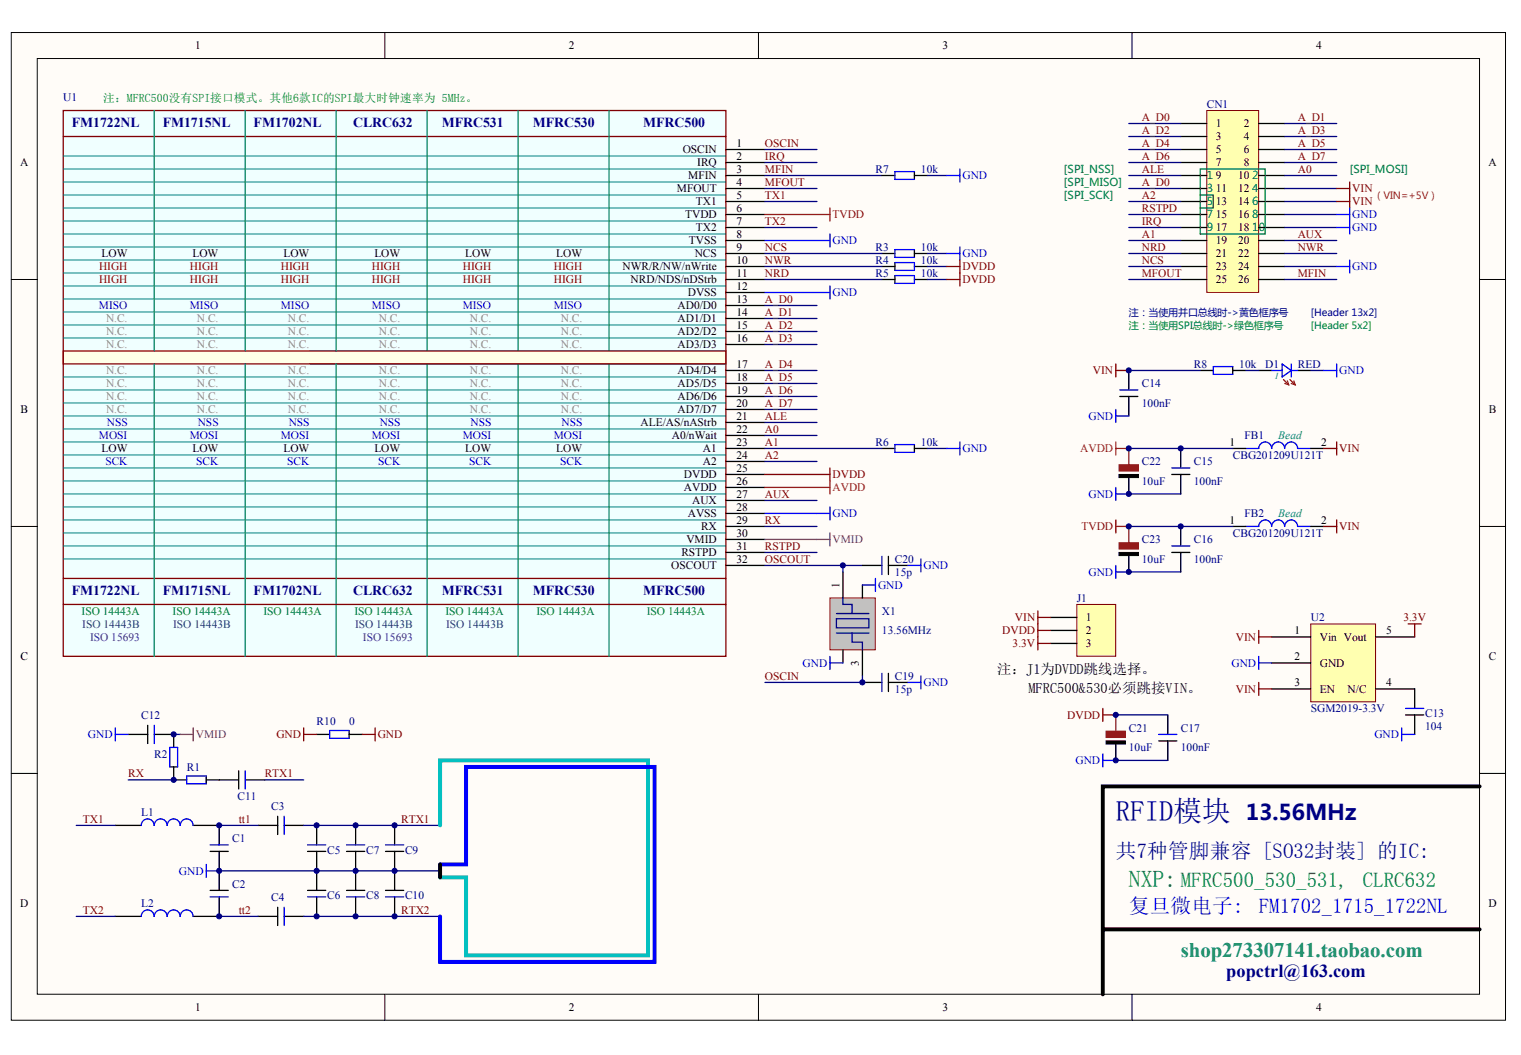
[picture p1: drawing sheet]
<svg xmlns="http://www.w3.org/2000/svg" width="284mm" height="197mm" viewBox="0 0 284 197" stroke-linecap="round" stroke-linejoin="round" font-family="sans-serif">
<defs><g id="words">
<text font-size="5.3" fill="#000080" x="208.3" y="153.2">RFID模块</text>
<text font-size="4.4" fill="#008000" x="210.8" y="165.5">NXP:</text>
<text font-size="4.1" fill="#000080" x="232.6" y="153">13.56MHz</text>
<text font-size="3.9" fill="#000080" x="208.3" y="160.1">共7种管脚兼容 [SO32封装] 的IC:</text>
<text font-size="3.9" fill="#008000" x="220.5" y="165.6">MFRC500_530_531, CLRC632</text>
<g font-size="3.9" fill="#00f">
<text x="210.8" y="170.4">复旦微电子:</text>
<text x="235" y="170.4">FM1702_1715_1722NL</text>
</g>
<text font-size="3.9" fill="#008080" x="220.5" y="178.6">shop273307141.taobao.com</text>
<text font-size="3.4" fill="#000080" x="229" y="182.3">popctrl@163.com</text>
<g font-size="2.7">
<text x="186.2" y="125.7">注：J1为DVDD跳线选择。</text>
<text x="192" y="129.4">MFRC500&amp;530必须跳接VIN。</text>
</g>
<g font-size="2.6" fill="#000080">
<text x="13.4" y="23.6">FM1722NL</text>
<text x="30.4" y="23.6">FM1715NL</text>
<text x="47.4" y="23.6">FM1702NL</text>
<text x="65.9" y="23.6">CLRC632</text>
<text x="82.5" y="23.6">MFRC531</text>
<text x="99.5" y="23.6">MFRC530</text>
<text x="120.1" y="23.6">MFRC500</text>
<text x="13.4" y="110.9">FM1722NL</text>
<text x="30.4" y="110.9">FM1715NL</text>
<text x="47.4" y="110.9">FM1702NL</text>
<text x="65.9" y="110.9">CLRC632</text>
<text x="82.5" y="110.9">MFRC531</text>
<text x="99.5" y="110.9">MFRC530</text>
<text x="120.1" y="110.9">MFRC500</text>
</g>
<text font-size="2.2" fill="#008000" x="19.3" y="19.1">注：MFRC500没有SPI接口模式。其他6款IC的SPI最大时钟速率为 5MHz。</text>
<g font-size="2.1">
<text x="36.5" y="9.2">1</text>
<text x="106.2" y="9.2">2</text>
<text x="176" y="9.2">3</text>
<text x="245.7" y="9.2">4</text>
<text x="227" y="23.7">1</text>
<text x="232.3" y="23.7">2</text>
<text x="127.5" y="28.6">OSCIN</text>
<text x="137.5" y="27.4">1</text>
<text x="137.5" y="29.8">2</text>
<text x="227" y="26.2">3</text>
<text x="227" y="28.6">5</text>
<text x="232.3" y="26.2">4</text>
<text x="232.3" y="28.6">6</text>
<text x="3.8" y="31">A</text>
<text x="126.4" y="35.9">MFOUT</text>
<text x="128.5" y="33.4">MFIN</text>
<text x="130.2" y="31">IRQ</text>
<text x="137.5" y="32.2">3</text>
<text x="137.5" y="34.6">4</text>
<text x="227" y="31">7</text>
<text x="227" y="33.4">9</text>
<text x="227" y="35.9">11</text>
<text x="231.2" y="33.4">10</text>
<text x="231.2" y="35.9">12</text>
<text x="232.3" y="31">8</text>
<text x="277.9" y="31">A</text>
<text x="127.9" y="40.7">TVDD</text>
<text x="129.9" y="38.3">TX1</text>
<text x="137.5" y="37.1">5</text>
<text x="137.5" y="39.5">6</text>
<text x="137.5" y="41.9">7</text>
<text x="227" y="38.3">13</text>
<text x="227" y="40.7">15</text>
<text x="231.2" y="38.3">14</text>
<text x="231.2" y="40.7">16</text>
<text x="18.9" y="48">LOW</text>
<text x="35.9" y="48">LOW</text>
<text x="52.9" y="48">LOW</text>
<text x="69.9" y="48">LOW</text>
<text x="86.9" y="48">LOW</text>
<text x="103.9" y="48">LOW</text>
<text x="128.6" y="45.6">TVSS</text>
<text x="129.7" y="48">NCS</text>
<text x="129.9" y="43.1">TX2</text>
<text x="137.5" y="44.4">8</text>
<text x="137.5" y="46.8">9</text>
<text x="227" y="43.1">17</text>
<text x="227" y="45.6">19</text>
<text x="227" y="48">21</text>
<text x="231.2" y="43.1">18</text>
<text x="231.2" y="45.6">20</text>
<text x="231.2" y="48">22</text>
<text x="116.2" y="50.4">NWR/R/NW/nWrite</text>
<text x="117.7" y="52.8">NRD/NDS/nDStrb</text>
<text x="137.5" y="49.2">10</text>
<text x="137.5" y="51.6">11</text>
<text x="227" y="50.4">23</text>
<text x="227" y="52.8">25</text>
<text x="231.2" y="50.4">24</text>
<text x="231.2" y="52.8">26</text>
<text x="126.5" y="57.7">AD0/D0</text>
<text x="128.4" y="55.3">DVSS</text>
<text x="137.5" y="54.1">12</text>
<text x="137.5" y="56.5">13</text>
<text x="137.5" y="58.9">14</text>
<text x="126.5" y="60.1">AD1/D1</text>
<text x="126.5" y="62.5">AD2/D2</text>
<text x="126.5" y="65">AD3/D3</text>
<text x="137.5" y="61.3">15</text>
<text x="137.5" y="63.8">16</text>
<text x="126.5" y="69.8">AD4/D4</text>
<text x="137.5" y="68.6">17</text>
<text x="137.5" y="71">18</text>
<text x="3.8" y="77.1">B</text>
<text x="126.5" y="72.2">AD5/D5</text>
<text x="126.5" y="74.7">AD6/D6</text>
<text x="126.5" y="77.1">AD7/D7</text>
<text x="137.5" y="73.5">19</text>
<text x="137.5" y="75.9">20</text>
<text x="278" y="77.1">B</text>
<text x="119.6" y="79.5">ALE/AS/nAStrb</text>
<text x="125.4" y="81.9">A0/nWait</text>
<text x="137.5" y="78.3">21</text>
<text x="137.5" y="80.7">22</text>
<text x="137.5" y="83.2">23</text>
<text x="229.6" y="83.2">1</text>
<text x="246.7" y="83.2">2</text>
<text x="18.9" y="84.4">LOW</text>
<text x="35.9" y="84.4">LOW</text>
<text x="52.9" y="84.4">LOW</text>
<text x="69.9" y="84.4">LOW</text>
<text x="86.9" y="84.4">LOW</text>
<text x="103.9" y="84.4">LOW</text>
<text x="127.7" y="89.2">DVDD</text>
<text x="131.2" y="84.4">A1</text>
<text x="131.2" y="86.8">A2</text>
<text x="137.5" y="85.6">24</text>
<text x="137.5" y="88">25</text>
<text x="127.7" y="91.6">AVDD</text>
<text x="129.2" y="94.1">AUX</text>
<text x="137.5" y="90.4">26</text>
<text x="137.5" y="92.9">27</text>
<text x="137.5" y="95.3">28</text>
<text x="128.1" y="101.3">VMID</text>
<text x="128.4" y="96.5">AVSS</text>
<text x="130.9" y="98.9">RX</text>
<text x="137.5" y="97.7">29</text>
<text x="137.5" y="100.1">30</text>
<text x="229.6" y="97.7">1</text>
<text x="246.7" y="97.7">2</text>
<text x="125.3" y="106.2">OSCOUT</text>
<text x="127.2" y="103.8">RSTPD</text>
<text x="137.5" y="102.6">31</text>
<text x="137.5" y="105">32</text>
<text x="156.7" y="109.6" transform="rotate(-90 156.7 109.6)">1</text>
<text x="202.8" y="115.9">1</text>
<text x="202.8" y="118.3">2</text>
<text x="241.7" y="118.3">1</text>
<text x="246.4" y="119.5">Vin Vout</text>
<text x="258.8" y="118.3">5</text>
<text x="3.8" y="123.2">C</text>
<text x="160.4" y="124.3" transform="rotate(-90 160.4 124.3)">3</text>
<text x="202.8" y="120.7">3</text>
<text x="241.7" y="123.2">2</text>
<text x="246.4" y="124.4">GND</text>
<text x="278" y="123.2">C</text>
<text x="241.7" y="128">3</text>
<text x="246.4" y="129.2">EN</text>
<text x="251.6" y="129.2">N/C</text>
<text x="258.8" y="128">4</text>
<text x="3.8" y="169.3">D</text>
<text x="277.9" y="169.3">D</text>
<text x="36.5" y="188.7">1</text>
<text x="106.2" y="188.7">2</text>
<text x="176" y="188.7">3</text>
<text x="245.7" y="188.7">4</text>
</g>
<g font-size="2.1" fill="#000080">
<text x="11.8" y="18.9">U1</text>
<text x="225.3" y="20.1">CN1</text>
<text x="163.4" y="32.2">R7</text>
<text x="171.9" y="32.2">10k</text>
<text x="163.4" y="46.8">R3</text>
<text x="171.9" y="46.8">10k</text>
<text x="163.4" y="49.2">R4</text>
<text x="163.4" y="51.6">R5</text>
<text x="171.9" y="49.2">10k</text>
<text x="171.9" y="51.6">10k</text>
<text x="222.9" y="68.6">R8</text>
<text x="231.4" y="68.6">10k</text>
<text x="236.2" y="68.6">D1</text>
<text x="242.3" y="68.6">RED</text>
<text x="213.2" y="72.2">C14</text>
<text x="213.2" y="75.9">100nF</text>
<text x="163.4" y="83.2">R6</text>
<text x="171.9" y="83.2">10k</text>
<text x="232.4" y="81.9">FB1</text>
<text x="213.2" y="86.8">C22</text>
<text x="222.9" y="86.8">C15</text>
<text x="230.2" y="85.6">CBG201209U121T</text>
<text x="213.2" y="90.4">10uF</text>
<text x="222.9" y="90.4">100nF</text>
<text x="213.2" y="101.3">C23</text>
<text x="222.9" y="101.3">C16</text>
<text x="230.2" y="100.1">CBG201209U121T</text>
<text x="232.4" y="96.5">FB2</text>
<text x="167.1" y="107.4">15p</text>
<text x="167.1" y="105">C20</text>
<text x="213.2" y="105">10uF</text>
<text x="222.9" y="105">100nF</text>
<text x="201.1" y="112.3">J1</text>
<text x="164.7" y="114.7">X1</text>
<text x="164.7" y="118.3">13.56MHz</text>
<text x="244.7" y="115.9">U2</text>
<text x="167.1" y="129.2">15p</text>
<text x="167.1" y="126.8">C19</text>
<text x="26.4" y="134.1">C12</text>
<text x="59.1" y="135.3">R10</text>
<text x="65.2" y="135.3">0</text>
<text x="210.8" y="136.5">C21</text>
<text x="220.5" y="136.5">C17</text>
<text x="244.7" y="132.9">SGM2019-3.3V</text>
<text x="266.1" y="136.3">104</text>
<text x="266.1" y="133.8">C13</text>
<text x="28.8" y="141.4">R2</text>
<text x="34.9" y="143.8">R1</text>
<text x="210.8" y="140.1">10uF</text>
<text x="220.5" y="140.1">100nF</text>
<text x="44.3" y="149.4">C11</text>
<text x="26.4" y="152.3">L1</text>
<text x="50.6" y="151.1">C3</text>
<text x="43.4" y="157.1">C1</text>
<text x="61.1" y="159.3">C5</text>
<text x="68.3" y="159.3">C7</text>
<text x="75.6" y="159.3">C9</text>
<text x="43.4" y="165.6">C2</text>
<text x="61.1" y="167.8">C6</text>
<text x="68.3" y="167.8">C8</text>
<text x="75.6" y="167.8">C10</text>
<text x="26.4" y="169.3">L2</text>
<text x="50.6" y="168">C4</text>
</g>
<g font-size="2.1" fill="#800000">
<text x="213.2" y="22.5">A_D0</text>
<text x="242.3" y="22.5">A_D1</text>
<text x="142.8" y="27.4">OSCIN</text>
<text x="142.8" y="29.8">IRQ</text>
<text x="213.2" y="24.9">A_D2</text>
<text x="213.2" y="27.4">A_D4</text>
<text x="213.2" y="29.8">A_D6</text>
<text x="242.3" y="27.4">A_D5</text>
<text x="242.3" y="29.8">A_D7</text>
<text x="242.3" y="24.9">A_D3</text>
<text x="142.8" y="32.2">MFIN</text>
<text x="142.8" y="34.6">MFOUT</text>
<text x="213.2" y="32.2">ALE</text>
<text x="213.2" y="34.6">A_D0</text>
<text x="242.3" y="32.2">A0</text>
<text x="252.5" y="35.9">VIN</text>
<text x="142.8" y="37.1">TX1</text>
<text x="142.8" y="41.9">TX2</text>
<text x="213.2" y="37.1">A2</text>
<text x="213.2" y="39.5">RSTPD</text>
<text x="213.2" y="41.9">IRQ</text>
<text x="252.5" y="38.3">VIN</text>
<text x="142.8" y="46.8">NCS</text>
<text x="213.2" y="44.4">A1</text>
<text x="213.2" y="46.8">NRD</text>
<text x="242.3" y="44.4">AUX</text>
<text x="242.3" y="46.8">NWR</text>
<text x="18.5" y="52.8">HIGH</text>
<text x="18.5" y="50.4">HIGH</text>
<text x="35.5" y="52.8">HIGH</text>
<text x="35.5" y="50.4">HIGH</text>
<text x="52.5" y="52.8">HIGH</text>
<text x="52.5" y="50.4">HIGH</text>
<text x="69.4" y="52.8">HIGH</text>
<text x="69.4" y="50.4">HIGH</text>
<text x="86.4" y="52.8">HIGH</text>
<text x="86.4" y="50.4">HIGH</text>
<text x="103.4" y="52.8">HIGH</text>
<text x="103.4" y="50.4">HIGH</text>
<text x="142.8" y="49.2">NWR</text>
<text x="142.8" y="51.6">NRD</text>
<text x="179.7" y="50.4">DVDD</text>
<text x="179.7" y="52.8">DVDD</text>
<text x="213.2" y="49.2">NCS</text>
<text x="213.2" y="51.6">MFOUT</text>
<text x="242.3" y="51.6">MFIN</text>
<text x="142.8" y="56.5">A_D0</text>
<text x="142.8" y="58.9">A_D1</text>
<text x="142.8" y="61.3">A_D2</text>
<text x="142.8" y="63.8">A_D3</text>
<text x="142.8" y="68.6">A_D4</text>
<text x="142.8" y="71">A_D5</text>
<text x="204.1" y="69.8">VIN</text>
<text x="142.8" y="73.5">A_D6</text>
<text x="142.8" y="75.9">A_D7</text>
<text x="142.8" y="78.3">ALE</text>
<text x="142.8" y="80.7">A0</text>
<text x="142.8" y="83.2">A1</text>
<text x="142.8" y="85.6">A2</text>
<text x="155.4" y="89.2">DVDD</text>
<text x="250.1" y="84.4">VIN</text>
<text x="142.8" y="92.9">AUX</text>
<text x="142.8" y="97.7">RX</text>
<text x="250.1" y="98.9">VIN</text>
<text x="142.8" y="102.6">RSTPD</text>
<text x="142.8" y="105">OSCOUT</text>
<text x="187.1" y="118.3">DVDD</text>
<text x="189.5" y="115.9">VIN</text>
<text x="230.8" y="119.5">VIN</text>
<text x="262" y="115.9">3.3V</text>
<text x="189.1" y="120.7">3.3V</text>
<text x="142.8" y="126.8">OSCIN</text>
<text x="230.8" y="129.2">VIN</text>
<text x="51.6" y="137.7">GND</text>
<text x="70.5" y="137.7">GND</text>
<text x="199.3" y="134.1">DVDD</text>
<text x="23.9" y="145">RX</text>
<text x="49.4" y="145">RTX1</text>
<text x="15.5" y="153.5">TX1</text>
<text x="44.6" y="153.5">tt1</text>
<text x="74.9" y="153.5">RTX1</text>
<text x="15.5" y="170.5">TX2</text>
<text x="44.6" y="170.5">tt2</text>
<text x="74.9" y="170.5">RTX2</text>
</g>
<g font-size="2.1" fill="#00f">
<text x="179.7" y="33.4">GND</text>
<text x="252.5" y="40.7">GND</text>
<text x="155.4" y="45.6">GND</text>
<text x="179.7" y="48">GND</text>
<text x="252.5" y="43.1">GND</text>
<text x="252.5" y="50.4">GND</text>
<text x="18.5" y="57.7">MISO</text>
<text x="35.4" y="57.7">MISO</text>
<text x="52.4" y="57.7">MISO</text>
<text x="69.4" y="57.7">MISO</text>
<text x="86.4" y="57.7">MISO</text>
<text x="103.4" y="57.7">MISO</text>
<text x="155.4" y="55.3">GND</text>
<text x="250.1" y="69.8">GND</text>
<text x="18.5" y="81.9">MOSI</text>
<text x="19.9" y="79.5">NSS</text>
<text x="35.4" y="81.9">MOSI</text>
<text x="36.9" y="79.5">NSS</text>
<text x="52.4" y="81.9">MOSI</text>
<text x="53.9" y="79.5">NSS</text>
<text x="69.4" y="81.9">MOSI</text>
<text x="70.9" y="79.5">NSS</text>
<text x="86.4" y="81.9">MOSI</text>
<text x="87.9" y="79.5">NSS</text>
<text x="103.4" y="81.9">MOSI</text>
<text x="104.9" y="79.5">NSS</text>
<text x="203.2" y="78.3">GND</text>
<text x="19.7" y="86.8">SCK</text>
<text x="36.7" y="86.8">SCK</text>
<text x="53.6" y="86.8">SCK</text>
<text x="70.6" y="86.8">SCK</text>
<text x="87.6" y="86.8">SCK</text>
<text x="104.6" y="86.8">SCK</text>
<text x="179.7" y="84.4">GND</text>
<text x="203.2" y="92.9">GND</text>
<text x="155.4" y="96.5">GND</text>
<text x="172.4" y="106.2">GND</text>
<text x="203.2" y="107.4">GND</text>
<text x="163.9" y="109.8">GND</text>
<text x="149.9" y="124.4">GND</text>
<text x="229.9" y="124.4">GND</text>
<text x="172.4" y="128">GND</text>
<text x="16.4" y="137.7">GND</text>
<text x="256.6" y="137.7">GND</text>
<text x="200.8" y="142.6">GND</text>
<text x="33.4" y="163.2">GND</text>
</g>
<g font-size="2.1" fill="#bf0000">
<text x="155.4" y="40.7">TVDD</text>
<text x="201.9" y="98.9">TVDD</text>
</g>
<g font-size="2.1" fill="#808080">
<text x="19.8" y="60.1">N.C.</text>
<text x="19.8" y="62.5">N.C.</text>
<text x="19.8" y="65">N.C.</text>
<text x="36.8" y="60.1">N.C.</text>
<text x="36.8" y="62.5">N.C.</text>
<text x="36.8" y="65">N.C.</text>
<text x="53.8" y="60.1">N.C.</text>
<text x="53.8" y="62.5">N.C.</text>
<text x="53.8" y="65">N.C.</text>
<text x="70.7" y="60.1">N.C.</text>
<text x="70.7" y="62.5">N.C.</text>
<text x="70.7" y="65">N.C.</text>
<text x="87.7" y="60.1">N.C.</text>
<text x="87.7" y="62.5">N.C.</text>
<text x="87.7" y="65">N.C.</text>
<text x="104.7" y="60.1">N.C.</text>
<text x="104.7" y="62.5">N.C.</text>
<text x="104.7" y="65">N.C.</text>
<text x="19.8" y="69.8">N.C.</text>
<text x="36.8" y="69.8">N.C.</text>
<text x="53.8" y="69.8">N.C.</text>
<text x="70.7" y="69.8">N.C.</text>
<text x="87.7" y="69.8">N.C.</text>
<text x="104.7" y="69.8">N.C.</text>
<text x="19.8" y="72.2">N.C.</text>
<text x="19.8" y="74.7">N.C.</text>
<text x="19.8" y="77.1">N.C.</text>
<text x="36.8" y="72.2">N.C.</text>
<text x="36.8" y="74.7">N.C.</text>
<text x="36.8" y="77.1">N.C.</text>
<text x="53.8" y="72.2">N.C.</text>
<text x="53.8" y="74.7">N.C.</text>
<text x="53.8" y="77.1">N.C.</text>
<text x="70.7" y="72.2">N.C.</text>
<text x="70.7" y="74.7">N.C.</text>
<text x="70.7" y="77.1">N.C.</text>
<text x="87.7" y="72.2">N.C.</text>
<text x="87.7" y="74.7">N.C.</text>
<text x="87.7" y="77.1">N.C.</text>
<text x="104.7" y="72.2">N.C.</text>
<text x="104.7" y="74.7">N.C.</text>
<text x="104.7" y="77.1">N.C.</text>
</g>
<g font-size="2.1" fill="#008080">
<text x="238.7" y="81.9">Bead</text>
<text x="238.7" y="96.5">Bead</text>
</g>
<g font-size="2.1" fill="#f00">
<text x="201.7" y="84.4">AVDD</text>
<text x="155.4" y="91.6">AVDD</text>
</g>
<g font-size="2.1" fill="#800080">
<text x="155.4" y="101.3">VMID</text>
<text x="36.6" y="137.7">VMID</text>
</g>
<g font-size="2.1" fill="#008000">
<text x="15.2" y="114.7">ISO 14443A</text>
<text x="32.2" y="114.7">ISO 14443A</text>
<text x="49.2" y="114.7">ISO 14443A</text>
<text x="66.2" y="114.7">ISO 14443A</text>
<text x="83.2" y="114.7">ISO 14443A</text>
<text x="100.2" y="114.7">ISO 14443A</text>
<text x="120.8" y="114.7">ISO 14443A</text>
</g>
<g font-size="2.1" fill="#1f4769">
<text x="15.4" y="117.1">ISO 14443B</text>
<text x="32.3" y="117.1">ISO 14443B</text>
<text x="66.3" y="117.1">ISO 14443B</text>
<text x="83.3" y="117.1">ISO 14443B</text>
</g>
<g font-size="2.1" fill="#421c8b">
<text x="16.8" y="119.5">ISO 15693</text>
<text x="67.8" y="119.5">ISO 15693</text>
</g>
<g font-size="2" fill="#008000">
<text x="198.6" y="32.2">[SPI_NSS]</text>
<text x="198.6" y="34.7">[SPI_MISO]</text>
<text x="225.3" y="33.4">1</text>
<text x="225.3" y="35.9">3</text>
<text x="233.8" y="35.9">4</text>
<text x="233.8" y="33.4">2</text>
<text x="252" y="32.2">[SPI_MOSI]</text>
<text x="198.6" y="37.1">[SPI_SCK]</text>
<text x="225.3" y="38.3">5</text>
<text x="225.3" y="40.7">7</text>
<text x="233.8" y="38.3">6</text>
<text x="233.8" y="40.7">8</text>
<text x="225.3" y="43.1">9</text>
<text x="233.8" y="43.1">10</text>
</g>
<text font-size="1.9" fill="#ee0e22" x="257.1" y="37.2">( VIN=+5V )</text>
<g font-size="1.9" fill="#000080">
<text x="210.8" y="59">注：当使用并口总线时-&gt;黄色框序号</text>
<text x="244.7" y="59">[Header 13x2]</text>
</g>
<g font-size="1.9" fill="#008000">
<text x="210.8" y="61.4">注：当使用SPI总线时-&gt;绿色框序号</text>
<text x="244.7" y="61.4">[Header 5x2]</text>
</g>
<text font-size="1.7" fill="#008080" x="237.9" y="70.6">1</text>
</g></defs>
<g fill="#fffcf8" stroke="#000" stroke-width=".19">
<path d="M2.1 6.1h279v184.3h-279z"/>
<path d="M7 10.9h269.2v174.6h-269.2z"/>
</g>
<path d="M71.9 6.1v4.8M141.6 6.1v4.8M211.4 6.1v4.8M2.1 52.1h4.9M276.3 52.1h4.8M2.1 98.2h4.9M276.3 98.2h4.8M2.1 144.3h4.9M276.3 144.3h4.8M71.9 185.5v4.9M141.6 185.5v4.9M211.4 185.5v4.9" fill="none" stroke="#000" stroke-width=".19"/>
<path d="M276.3 146.7h-70.4v38.8M205.9 173.4h70.4" fill="none" stroke="#000" stroke-width=".73"/>
<path d="M11.8 20.6h123.7v101.9h-123.7z" fill="#f0ffff" stroke="#800000" stroke-width=".24"/>
<g fill="none" stroke="#000" stroke-width=".24">
<path d="M135.5 27.9h7.3M135.5 30.3h7.3M135.5 32.7h7.3M135.5 35.2h7.3M135.5 37.6h7.3M135.5 40h7.3M135.5 42.4h7.3M135.5 44.9h7.3M135.5 47.3h7.3M135.5 49.7h7.3M135.5 52.1h7.3M135.5 54.6h7.3"/>
<path d="M135.5 57h7.3M135.5 59.4h7.3M135.5 61.9h7.3M135.5 64.3h7.3M135.5 69.1h7.3M135.5 71.6h7.3M135.5 74h7.3M135.5 76.4h7.3M135.5 78.8h7.3M135.5 81.3h7.3M135.5 83.7h7.3M135.5 86.1h7.3"/>
<path d="M135.5 88.5h7.3M135.5 91h7.3M135.5 93.4h7.3M135.5 95.8h7.3M135.5 98.2h7.3M135.5 100.7h7.3M135.5 103.1h7.3M135.5 105.5h7.3"/>
</g>
<path d="M11.8 25.5h123.7M11.8 107.9h123.7" fill="none" stroke="#800000" stroke-width=".24"/>
<path d="M79.7 20.6v101.9M96.7 20.6v101.9M113.7 20.6v101.9" fill="none" stroke="#008080" stroke-width=".24"/>
<g fill="none" stroke="#008080" stroke-width=".19">
<path d="M11.8 29.1h123.7M11.8 31.5h123.7M11.8 34h123.7M11.8 36.4h123.7M11.8 38.8h123.7M11.8 41.2h123.7M11.8 43.7h123.7M11.8 46.1h123.7M11.8 48.5h123.7M11.8 50.9h123.7M11.8 53.4h123.7M11.8 55.8h123.7"/>
<path d="M11.8 58.2h123.7M11.8 60.6h123.7M11.8 63.1h123.7M57.9 65.5h77.6M57.9 67.9h77.6"/>
</g>
<path d="M11.8 65.5h123.7v2.4h-123.7z" fill="#ffffe8" stroke="#800000" stroke-width=".24"/>
<g fill="none" stroke="#008080" stroke-width=".19">
<path d="M11.8 70.3h123.7M11.8 72.8h123.7M11.8 75.2h123.7M11.8 77.6h123.7M11.8 80h123.7M11.8 82.5h123.7M11.8 84.9h123.7M11.8 87.3h123.7M11.8 89.7h123.7M11.8 92.2h123.7M11.8 94.6h123.7M11.8 97h123.7"/>
<path d="M11.8 99.4h123.7M11.8 101.9h123.7M11.8 104.3h123.7"/>
</g>
<path d="M28.8 20.6v44.9M45.8 20.6v44.9M62.8 20.6v44.9M28.8 67.9v54.6M45.8 67.9v54.6M62.8 67.9v54.6" fill="none" stroke="#008080" stroke-width=".24"/>
<path d="M142.8 88.5h12.2M155 87.3v2.4M11.8 112.8h123.7" fill="none" stroke="#800000" stroke-width=".24"/>
<path d="M142.8 44.9h12.2M142.8 54.6h12.2M155 43.7v2.4M155 53.4v2.4M142.8 95.8h12.2M155 94.6v2.4" fill="none" stroke="#00f" stroke-width=".24"/>
<path d="M142.8 91h12.2M155 89.7v2.5" fill="none" stroke="#f00" stroke-width=".24"/>
<path d="M155 38.8v2.4M142.8 40h12.2" fill="none" stroke="#bf0000" stroke-width=".24"/>
<g fill="none" stroke="#000080" stroke-width=".24">
<path d="M142.8 37.6h9.7M142.8 27.9h9.7M142.8 30.3h9.7M142.8 32.7h21.9M142.8 35.2h9.7M142.8 42.4h9.7M142.8 57h9.7M142.8 59.4h9.7M142.8 61.9h9.7M142.8 64.3h9.7M142.8 69.1h9.7M142.8 71.6h9.7"/>
<path d="M142.8 74h9.7M142.8 76.4h9.7M142.8 78.8h9.7M142.8 81.3h9.7M142.8 86.1h9.7M142.8 98.2h9.7M142.8 93.4h9.7M142.8 103.1h9.7M142.8 105.5h18.2"/>
</g>
<path d="M155 99.4v2.5M142.8 100.7h12.2" fill="none" stroke="#800080" stroke-width=".24"/>
<path d="M225.3 20.6h9.7v34h-9.7z" fill="#ffffb0" stroke="#800000" stroke-width=".19"/>
<g fill="none" stroke="#000" stroke-width=".24">
<path d="M220.5 23h4.8M220.5 25.5h4.8M220.5 27.9h4.8M220.5 30.3h4.8M220.5 32.7h4.8M220.5 35.2h4.8M220.5 37.6h4.8M235 23h4.9M235 25.5h4.9M235 27.9h4.9M235 30.3h4.9M235 32.7h4.9"/>
<path d="M235 35.2h4.9M235 37.6h4.9M220.5 40h4.8M220.5 42.4h4.8M220.5 44.9h4.8M220.5 47.3h4.8M220.5 49.7h4.8M220.5 52.1h4.8M235 40h4.9M235 42.4h4.9M235 44.9h4.9M235 47.3h4.9"/>
<path d="M235 49.7h4.9M235 52.1h4.9M161 105.5h3.7M165.9 103.8v3.4M165.9 105.5h3.6M161 127.3h3.7M165.9 127.3h3.6M165.9 125.6v3.4"/>
</g>
<path d="M164.7 103.8v3.4M164.7 125.6v3.4" fill="none" stroke="#00f" stroke-width=".24"/>
<path d="M155 111.6h8.4v9.6h-8.4z" fill="#c0c0c0" stroke="#800000" stroke-width=".19"/>
<g fill="none" stroke="#000" stroke-width=".24">
<path d="M164.7 32.7h2.4M170.7 32v1.5M170.7 32.7h2.5M164.7 47.3h2.4M164.7 49.7h2.4M164.7 52.1h2.4M167.1 49v1.5M167.1 51.4v1.5M170.7 47.3h2.5M170.7 46.6v1.4M170.7 49.7h2.5M170.7 52.1h2.5"/>
<path d="M209.1 74h3.4M210.8 69.1v3.7M210.8 74v3.6M224.1 69.1h2.4M230.2 69.1h2.4M230.2 68.4v1.5M235 69.1h2.4M242.3 69.1h2.4M164.7 83.7h2.4M170.7 83v1.4M170.7 83.7h2.5M210.8 89.1v3.1"/>
<path d="M218.8 88.5h3.4M220.5 83.7v3.6M220.5 88.5v3.7M220.5 98.2v3.7M230.2 83.7h2.4M230.2 98.2h2.4M244.7 83.7h2.5M244.7 98.2h2.5M157.4 106.7v4.9M161 109.1v2.5M210.8 103.7v3M218.8 103.1h3.4"/>
<path d="M220.5 103.1v3.6M23.9 137h3.7M27.6 135.3v3.4M28.8 137h3.6v2.5M59.1 137h2.4M65.2 137h2.4M65.2 136.3v1.5M157.4 121.3v2.4M161 121.3v4.8M208.3 138.9v3M216.3 138.2h3.4M218 133.4v3.6"/>
<path d="M218 138.2v3.7M262.4 133.4h3.4M264.1 128.5v3.7M264.1 133.4v3.6M21.5 154h4.9M31.7 143.1h1.5M32.4 143.1v2.4h2.5M36.1 154h4.8v3.6M38.5 145.5h6.1M38.5 144.8v1.4M39.2 158.9h3.4M40.9 158.9v7.2"/>
<path d="M44.6 143.8v3.4M45.8 145.5h3.6M48.2 154h3.6M51.8 152.3v3.4M53.1 154h3.6M57.4 158.9h3.4M59.1 154v3.6M59.1 158.9v7.2M64.7 158.9h3.4M66.4 154v3.6M66.4 158.9v7.2M72 158.9h3.4"/>
<path d="M73.7 154v3.6M73.7 158.9v7.2M21.5 171h4.9M39.2 166.1h3.4M40.9 167.3v3.7h-4.8M48.2 171h3.6M51.8 169.3v3.4M53.1 171h3.6M57.4 166.1h3.4M59.1 167.3v3.7M64.7 166.1h3.4M66.4 167.3v3.7"/>
<path d="M72 166.1h3.4M73.7 167.3v3.7"/>
</g>
<path d="M156.2 115.4h6v1.7h-6zM156.2 114.5h6M156.2 118.1h6M157.4 111.6v1.2h1.7v1.7M159.1 118.1v1.7h1.9v1.5" fill="none" stroke="#0c0087" stroke-width=".24"/>
<g fill="none" stroke="#000080" stroke-width=".24">
<path d="M173.2 32.7h3.6M210.8 23h9.7M210.8 25.5h9.7M210.8 27.9h9.7M210.8 30.3h9.7M210.8 35.2h9.7M210.8 37.6h9.7M210.8 32.7h9.7M239.9 23h9.7M239.9 25.5h9.7M239.9 27.9h9.7M239.9 30.3h9.7"/>
<path d="M239.9 35.2h9.7M239.9 37.6h9.7M239.9 32.7h9.7M142.8 47.3h21.9M142.8 49.7h21.9M142.8 52.1h21.9M173.2 47.3h3.6M173.2 49.7h3.6M173.2 52.1h3.6M210.8 40h9.7M210.8 42.4h9.7M210.8 44.9h9.7"/>
<path d="M210.8 47.3h9.7M210.8 49.7h9.7M210.8 52.1h9.7M239.9 40h9.7M239.9 42.4h9.7M239.9 44.9h9.7M239.9 47.3h9.7M239.9 49.7h9.7M239.9 52.1h9.7M210.8 69.1h13.3M232.6 69.1h2.4M244.7 69.1h2.5"/>
<path d="M142.8 83.7h21.9M173.2 83.7h3.6M210.8 83.7h19.4M210.8 92.2h9.7M210.8 98.2h19.4M157.4 105.5v1.2M210.8 106.7h9.7M32.4 137h1.2M161 126.1v1.2h-18.2M208.3 133.4h9.7M14.2 154h7.3M23.9 145.5h8.5"/>
<path d="M40.9 154h7.3M49.4 145.5h7.3M56.7 154h25.5M208.3 141.9h9.7M14.2 171h7.3M40.9 171h7.3M40.9 162.5h41.3M56.7 171h25.5"/>
</g>
<g fill="none" stroke="#00f" stroke-width=".24">
<path d="M170.7 32h-3.6v1.5h3.6M176.8 32.7h2.4M179.2 31.5v2.5M252 38.8v4.9M167.1 49h3.6v1.5h-3.6M167.1 51.4h3.6v1.5h-3.6M170.7 46.6h-3.6v1.4h3.6M176.8 47.3h2.4M179.2 46.1v2.4M249.6 42.4h2.4M249.6 40h2.4M249.6 49.7h2.4"/>
<path d="M252 48.5v2.4M208.3 76.4v2.4M208.3 77.6h2.5M209.1 72.8h3.4M230.2 68.4h-3.7v1.5h3.7M237.4 69.1h2M239.4 67.9l1.7 1.2-1.7 1.2zM241.1 67.9v2.4M241.1 69.1h1.2M247.2 69.1h2.4M249.6 67.9v2.4M170.7 83h-3.6v1.4h3.6"/>
<path d="M176.8 83.7h2.4M179.2 82.5v2.4M208.3 91v2.4M208.3 92.2h2.5M218.8 87.3h3.4M237.4 83.7a1.2 1.2 0 0 0-1.2-1.2 1.2 1.2 0 0 0-1.2 1.2h-2.4M237.4 98.2a1.2 1.2 0 0 0-1.2-1.2 1.2 1.2 0 0 0-1.2 1.2h-2.4M239.8 83.7a1.2 1.2 0 0 0-1.2-1.2 1.2 1.2 0 0 0-1.2 1.2M239.8 98.2a1.2 1.2 0 0 0-1.2-1.2 1.2 1.2 0 0 0-1.2 1.2M242.3 83.7a1.2 1.2 0 0 0-1.2-1.2 1.2 1.2 0 0 0-1.2 1.2M242.3 98.2a1.2 1.2 0 0 0-1.2-1.2 1.2 1.2 0 0 0-1.2 1.2M242.3 83.7h2.4"/>
<path d="M242.3 98.2h2.4M161 109.1h2.4M163.4 107.9v2.5M169.5 105.5h2.4M171.9 104.3v2.4M208.3 105.5v2.4M208.3 106.7h2.5M218.8 101.9h3.4M21.5 135.8v2.4M21.5 137h2.4M28.8 135.3v3.4M65.2 136.3h-3.7v1.5h3.7"/>
<path d="M155 123.7h2.4M155 122.5v2.4M169.5 127.3h2.4M171.9 126.1v2.4M216.3 137h3.4M235 122.5v2.4M235 123.7h2.4M262.4 132.2h3.4M28.8 154a1.2 1.2 0 0 0-1.2-1.2 1.2 1.2 0 0 0-1.2 1.2M31.2 154a1.2 1.2 0 0 0-1.2-1.2 1.2 1.2 0 0 0-1.2 1.2M31.7 143.1v-3.6h1.5v3.6M33.6 154a1.2 1.2 0 0 0-1.2-1.2 1.2 1.2 0 0 0-1.2 1.2"/>
<path d="M36.1 154a1.2 1.2 0 0 0-1.3-1.2 1.2 1.2 0 0 0-1.2 1.2M38.5 144.8h-3.6v1.4h3.6M39.2 157.6h3.4M45.8 143.8v3.4M53.1 152.3v3.4M57.4 157.6h3.4M64.7 157.6h3.4M72 157.6h3.4M205.9 140.7v2.4M205.9 141.9h2.4M28.8 171a1.2 1.2 0 0 0-1.2-1.2 1.2 1.2 0 0 0-1.2 1.2M31.2 171a1.2 1.2 0 0 0-1.2-1.2 1.2 1.2 0 0 0-1.2 1.2"/>
<path d="M33.6 171a1.2 1.2 0 0 0-1.2-1.2 1.2 1.2 0 0 0-1.2 1.2M36.1 171a1.2 1.2 0 0 0-1.3-1.2 1.2 1.2 0 0 0-1.2 1.2M38.5 161.3v2.4M38.5 162.5h2.4M39.2 167.3h3.4M53.1 169.3v3.4M57.4 167.3h3.4M64.7 167.3h3.4M72 167.3h3.4"/>
</g>
<g fill="none" stroke="#800000" stroke-width=".24">
<path d="M249.6 35.2h2.4M249.6 37.6h2.4M252 34v4.8M176.8 49.7h2.4M176.8 52.1h2.4M179.2 48.5v4.9M208.3 67.9v2.4M208.3 69.1h2.5M247.2 83.7h2.4M247.2 98.2h2.4M249.6 82.5v2.4M249.6 97v2.4"/>
<path d="M56.7 135.8v2.4M56.7 137h2.4M67.6 137h2.4M70 135.8v2.4M205.9 132.2v2.4M205.9 133.4h2.4"/>
</g>
<path d="M82.2 154v-12.1h38.8v36.4h-34v-14.6h-4.8" fill="none" stroke="#00bfbf" stroke-width=".73"/>
<path d="M82.2 161.3h4.8v-18.2h35.2v36.4h-40v-8.5" fill="none" stroke="#00f" stroke-width=".73"/>
<path d="M33.6 137h2.5M36.1 135.8v2.4" fill="none" stroke="#800080" stroke-width=".24"/>
<path d="M82.2 161.3v2.4" fill="none" stroke="#000" stroke-width=".73"/>
<path d="M224.1 31.5h12.1v12.2h-12.1zM224.1 36.4h2.4v2.4h-2.4" fill="none" stroke="#008000" stroke-width=".24"/>
<path d="M210.8 83.7v3M210.8 98.2v3.1M208.3 133.4v3" fill="none" stroke="#7d3b00" stroke-width=".24"/>
<g fill="#7d3b00" stroke="#7d3b00" stroke-width=".19">
<path d="M206.5 136.4h3.6v1.2h-3.6z"/>
<path d="M208.9 86.7h3.7v1.2h-3.7z"/>
<path d="M208.9 101.3h3.7v1.1h-3.7z"/>
</g>
<path d="M208.9 88.5h3.7v.6h-3.7zM208.9 103.1h3.7v.6h-3.7zM206.5 138.2h3.6v.6h-3.6z" fill="#000" stroke="#000" stroke-width=".19"/>
<path d="M239.6 70.8l1 1M240.4 71.1l.2 .7-.7-.2M240.8 70.8l1 1M241.6 71.1l.2 .7-.7-.2M208.3 82.5v2.4M208.3 83.7h2.5" fill="none" stroke="#f00" stroke-width=".24"/>
<path d="M208.3 97v2.4M208.3 98.2h2.5" fill="none" stroke="#bf0000" stroke-width=".24"/>
<path d="M201.1 112.8h7.2v9.7h-7.2z" fill="#ffffb0" stroke="#800000" stroke-width=".19"/>
<path d="M196.2 115.2h4.9M196.2 117.6h4.9M196.2 120.1h4.9" fill="none" stroke="#000" stroke-width=".24"/>
<path d="M193.8 116.4v2.4M193.8 117.6h2.4" fill="none" stroke="#800000" stroke-width=".24"/>
<path d="M244.7 116.4h12.1v14.5h-12.1z" fill="#ffffb0" stroke="#800000" stroke-width=".19"/>
<path d="M237.4 118.8h7.3M256.9 118.8h7.2M237.4 123.7h7.3M237.4 128.5h7.3M256.9 128.5h7.2" fill="none" stroke="#000" stroke-width=".24"/>
<path d="M193.8 114v2.4M193.8 118.8v2.5M193.8 115.2h2.4M235 117.6v2.5M235 118.8h2.4M262.9 116.4h2.4M264.1 116.4v2.4M193.8 120.1h2.4M235 127.3v2.5M235 128.5h2.4" fill="none" stroke="#800000" stroke-width=".24"/>
<path d="M261.7 135.8v2.4M261.7 137h2.4" fill="none" stroke="#00f" stroke-width=".24"/>
<g fill="#000080" stroke="#000080" stroke-width=".19">
<circle cx="32.4" cy="145.5" r=".47"/>
<circle cx="32.4" cy="137" r=".47"/>
<circle cx="40.9" cy="171" r=".47"/>
<circle cx="40.9" cy="162.5" r=".47"/>
<circle cx="40.9" cy="154" r=".47"/>
<circle cx="59.1" cy="171" r=".47"/>
<circle cx="59.1" cy="162.5" r=".47"/>
<circle cx="59.1" cy="154" r=".47"/>
<circle cx="66.4" cy="171" r=".47"/>
<circle cx="66.4" cy="162.5" r=".47"/>
<circle cx="66.4" cy="154" r=".47"/>
<circle cx="73.7" cy="171" r=".47"/>
<circle cx="73.7" cy="162.5" r=".47"/>
<circle cx="73.7" cy="154" r=".47"/>
<circle cx="157.4" cy="105.5" r=".47"/>
<circle cx="161" cy="127.3" r=".47"/>
<circle cx="208.3" cy="141.9" r=".47"/>
<circle cx="208.3" cy="133.4" r=".47"/>
<circle cx="210.7" cy="106.7" r=".47"/>
<circle cx="210.7" cy="98.2" r=".47"/>
<circle cx="210.7" cy="92.2" r=".47"/>
<circle cx="210.7" cy="83.7" r=".47"/>
<circle cx="210.7" cy="69.1" r=".47"/>
<circle cx="220.5" cy="98.2" r=".47"/>
<circle cx="220.5" cy="83.7" r=".47"/>
</g>
<use href="#words"/>
</svg>
